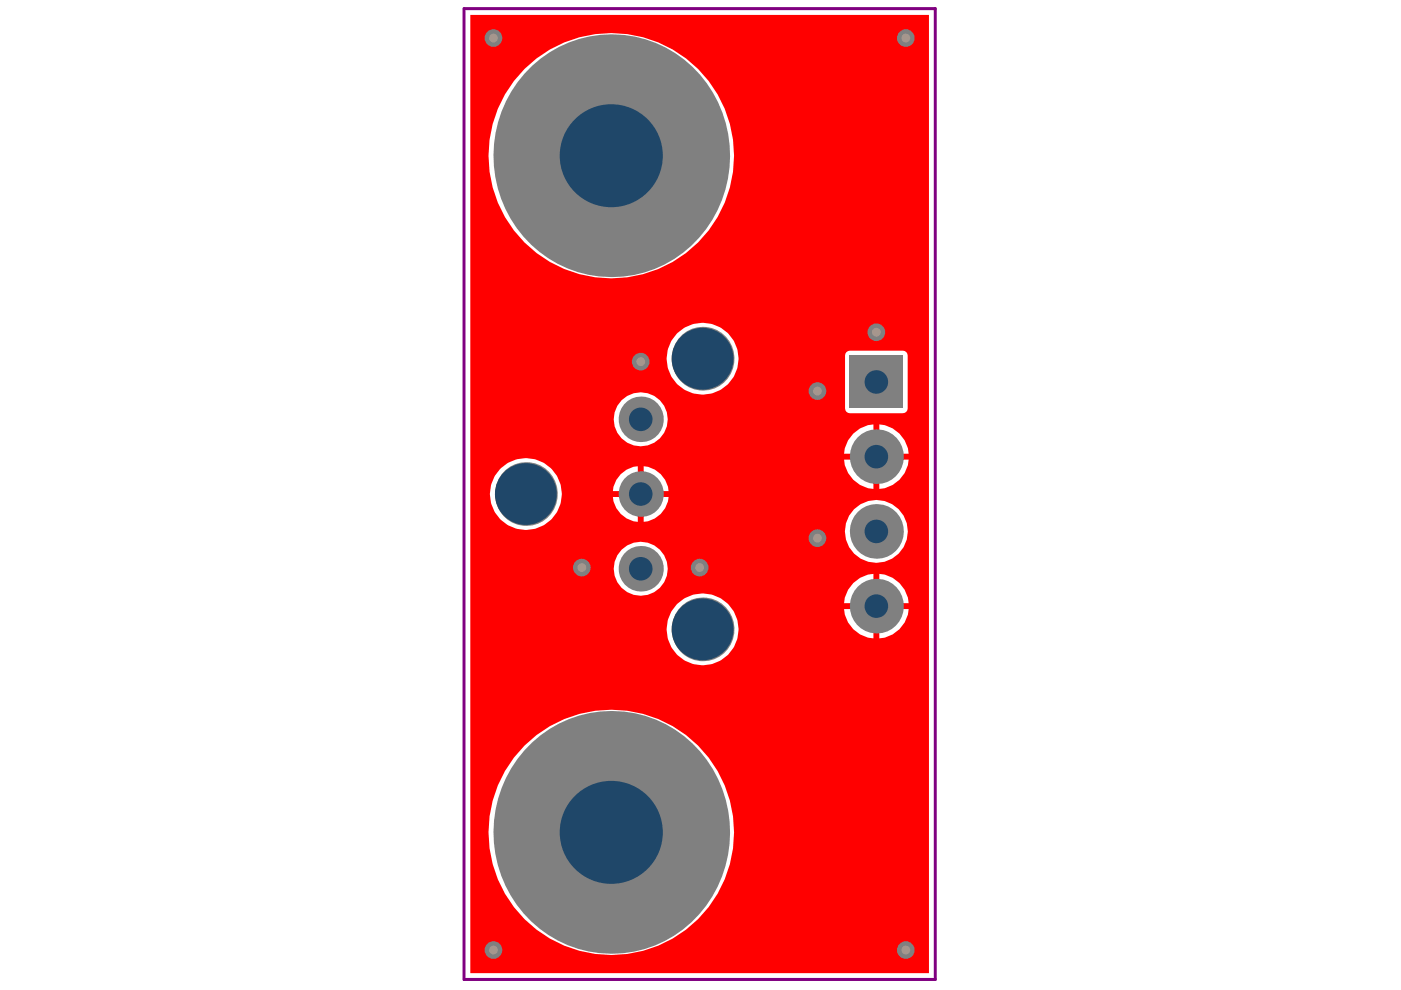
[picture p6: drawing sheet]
<svg xmlns="http://www.w3.org/2000/svg" width="297mm" height="210mm" viewBox="0 0 297 210" stroke-linecap="round" stroke-linejoin="round" font-family="sans-serif">
<path d="M99.7 3.2h97.3v203.1h-97.3zM103.6 33a26 26 0 0 0 52 0 26 26 0 0 0-52 0zM141.3 76.1a7.6 7.6 0 0 0 15.3 0 7.6 7.6 0 0 0-15.3 0zM179.5 74.7l-.3 .7v11.2a1.02 1.02 0 0 0 1 1h11.2a1.02 1.02 0 0 0 1-1v-11.2a1.02 1.02 0 0 0-1-1h-11.2zM130.1 88.9a5.8 5.8 0 0 0 11.5 0 5.8 5.8 0 0 0-11.5 0zM186.4 90v6.2h6.3a6.7 6.7 0 0 0-6.3-6.2zM180.9 91.9l-1.1 1.5-.7 1.6-.1 1.2h6.2v-6.2l-1.2 .1-1.7 .7zM103.9 104.8a7.6 7.6 0 0 0 15.2 0 7.6 7.6 0 0 0-15.2 0zM186.4 97.5v6.2a6.7 6.7 0 0 0 6.3-6.2zM179 97.5a6.7 6.7 0 0 0 6.2 6.2v-6.2zM136.5 98.9v5.2h5.3a5.8 5.8 0 0 0-5.3-5.2zM131.6 100.5l-.9 1.3-.6 1.4-.2 .9h5.3v-5.2l-.9 .1-1.4 .6zM136.5 105.4v5.2a5.8 5.8 0 0 0 5.3-5.2zM129.9 105.4a5.8 5.8 0 0 0 5.3 5.2v-5.2zM179.1 112.7a6.7 6.7 0 0 0 13.4 0 6.7 6.7 0 0 0-13.4 0zM141.3 133.4a7.6 7.6 0 0 0 15.3 0 7.6 7.6 0 0 0-15.3 0zM130.1 120.6a5.8 5.8 0 0 0 11.5 0 5.8 5.8 0 0 0-11.5 0zM186.4 121.7v6.2h6.3a6.7 6.7 0 0 0-6.3-6.2zM180.9 123.6l-1.1 1.5-.7 1.6-.1 1.2h6.2v-6.2l-1.2 .1-1.7 .7zM186.4 129.1v6.3a6.7 6.7 0 0 0 6.3-6.3zM179 129.1a6.7 6.7 0 0 0 6.2 6.3v-6.3zM103.6 176.5a26 26 0 0 0 52 0 26 26 0 0 0-52 0z" fill="#f00"/>
<circle cx="173.3" cy="114.1" r="1.87" fill="#808080"/>
<circle cx="173.3" cy="114.1" r=".94" fill="#a6968d"/>
<circle cx="173.3" cy="82.9" r="1.87" fill="#808080"/>
<circle cx="173.3" cy="82.9" r=".94" fill="#a6968d"/>
<circle cx="185.8" cy="70.4" r="1.87" fill="#808080"/>
<circle cx="185.8" cy="70.4" r=".94" fill="#a6968d"/>
<circle cx="123.4" cy="120.3" r="1.87" fill="#808080"/>
<circle cx="123.4" cy="120.3" r=".94" fill="#a6968d"/>
<circle cx="148.3" cy="120.3" r="1.87" fill="#808080"/>
<circle cx="148.3" cy="120.3" r=".94" fill="#a6968d"/>
<circle cx="135.8" cy="76.7" r="1.87" fill="#808080"/>
<circle cx="135.8" cy="76.7" r=".94" fill="#a6968d"/>
<circle cx="104.6" cy="8.1" r="1.87" fill="#808080"/>
<circle cx="104.6" cy="8.1" r=".94" fill="#a6968d"/>
<circle cx="192" cy="8.1" r="1.87" fill="#808080"/>
<circle cx="192.1" cy="8.1" r=".94" fill="#a6968d"/>
<circle cx="104.6" cy="201.4" r="1.87" fill="#808080"/>
<circle cx="104.6" cy="201.4" r=".94" fill="#a6968d"/>
<circle cx="192.1" cy="201.4" r="1.87" fill="#808080"/>
<circle cx="192.1" cy="201.4" r=".94" fill="#a6968d"/>
<circle cx="135.8" cy="104.7" r="4.8" fill="#808080"/>
<circle cx="135.8" cy="104.7" r="2.5" fill="#1f4769"/>
<circle cx="135.8" cy="120.6" r="4.8" fill="#808080"/>
<circle cx="135.8" cy="120.6" r="2.5" fill="#1f4769"/>
<circle cx="135.8" cy="88.9" r="4.8" fill="#808080"/>
<circle cx="135.8" cy="88.9" r="2.5" fill="#1f4769"/>
<circle cx="185.8" cy="112.7" r="5.7" fill="#808080"/>
<circle cx="185.8" cy="112.7" r="2.5" fill="#1f4769"/>
<circle cx="185.8" cy="128.5" r="5.7" fill="#808080"/>
<circle cx="185.8" cy="128.5" r="2.5" fill="#1f4769"/>
<path d="M180.2 75.4h11.2v11.2h-11.2z" fill-rule="evenodd" fill="#808080"/>
<circle cx="185.8" cy="81" r="2.5" fill="#1f4769"/>
<circle cx="185.8" cy="96.8" r="5.7" fill="#808080"/>
<circle cx="185.8" cy="96.8" r="2.5" fill="#1f4769"/>
<circle cx="111.5" cy="104.7" r="6.7" fill="#808080"/>
<circle cx="111.5" cy="104.7" r="6.6" fill="#1f4769"/>
<circle cx="149" cy="133.4" r="6.7" fill="#808080"/>
<circle cx="149" cy="133.4" r="6.6" fill="#1f4769"/>
<circle cx="149" cy="76.1" r="6.7" fill="#808080"/>
<circle cx="149" cy="76.1" r="6.6" fill="#1f4769"/>
<circle cx="129.6" cy="176.5" r="25.4" fill="#808080"/>
<circle cx="129.6" cy="176.5" r="10.9" fill="#1f4769"/>
<circle cx="129.6" cy="33" r="25.4" fill="#808080"/>
<circle cx="129.6" cy="33" r="10.9" fill="#1f4769"/>
<path d="M98.4 1.8h99.9v205.9h-99.9z" fill="none" stroke="#800080" stroke-width=".63"/>
</svg>
